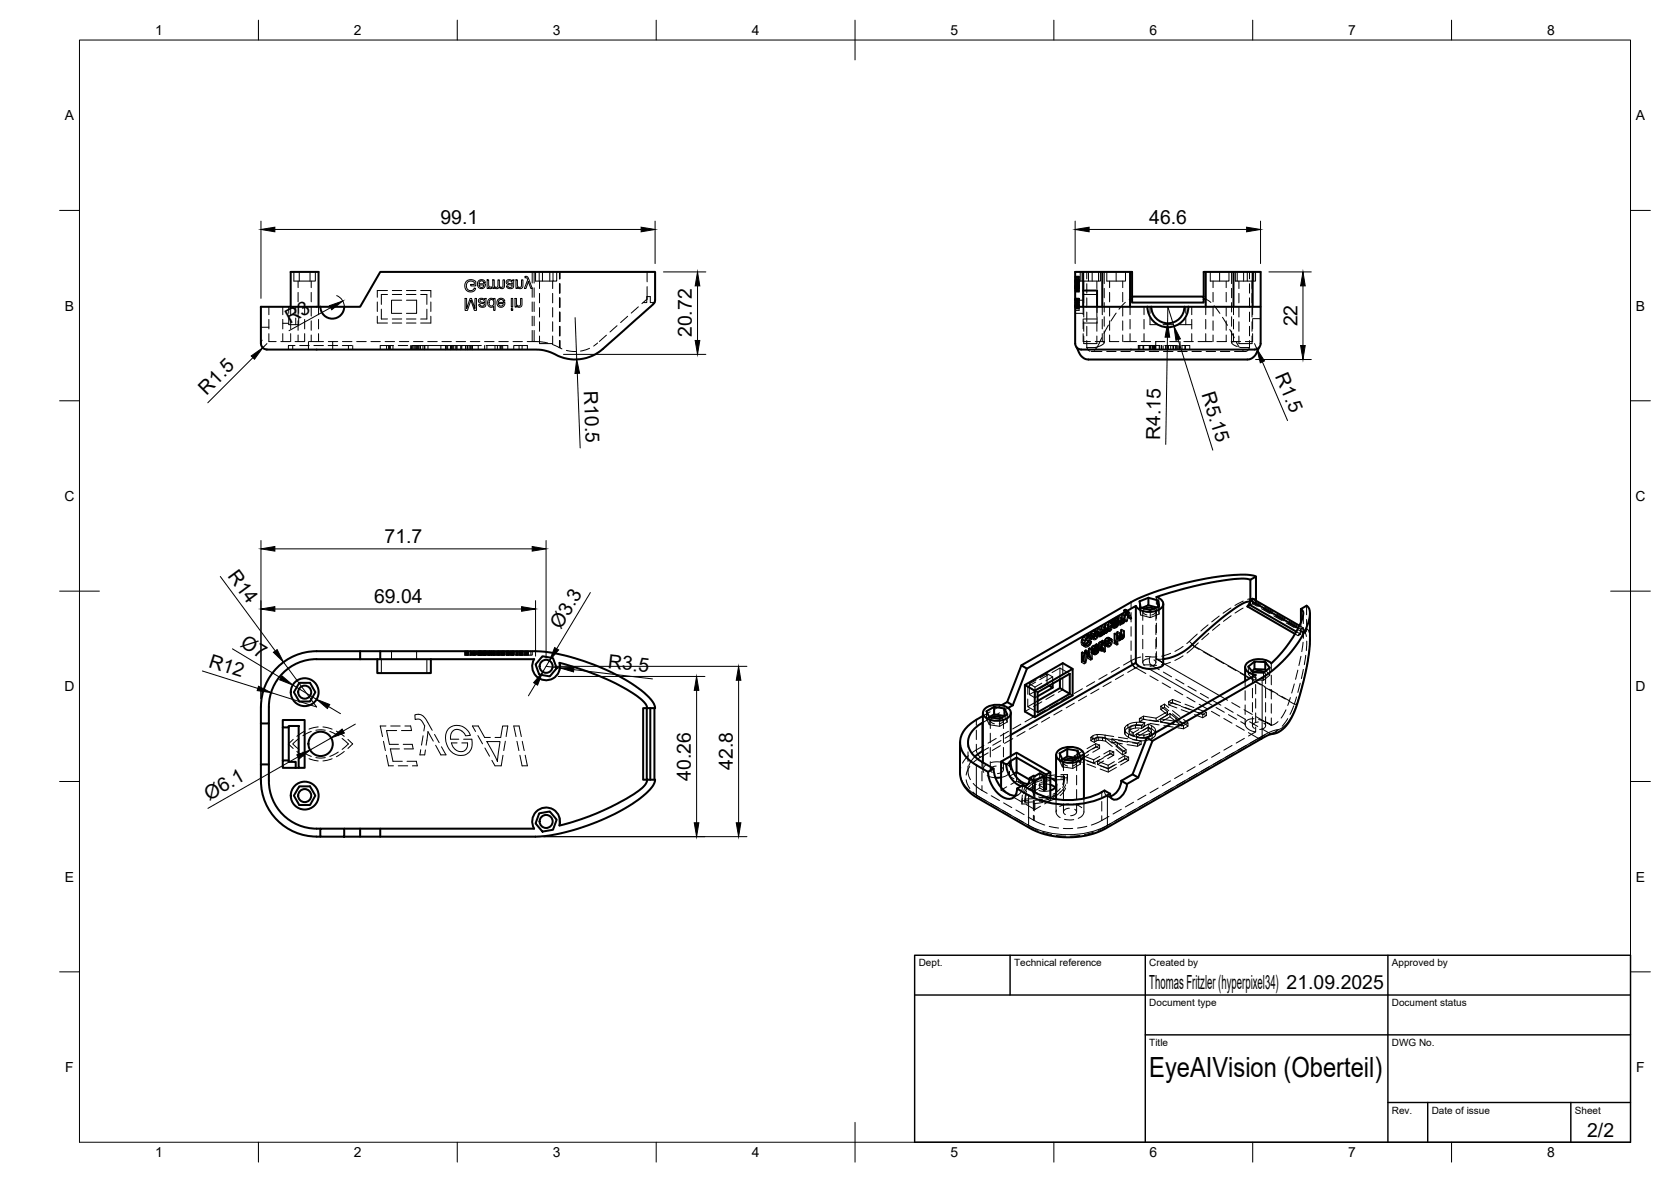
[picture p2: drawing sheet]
<svg xmlns="http://www.w3.org/2000/svg" width="420mm" height="297mm" viewBox="0 0 420 297" stroke-linecap="round" stroke-linejoin="round" font-family="sans-serif">
<defs><g id="words">
<text font-size="7" x="289" y="270.6">EyeAIVision (Oberteil)</text>
<g font-size="4.9">
<text x="110.8" y="56.2">99.1</text>
<text x="289" y="56.2">46.6</text>
<text x="72.9" y="81.3" transform="rotate(-29 72.9 81.3)">R3</text>
<text x="326.2" y="82" transform="rotate(-90 326.2 82)">22</text>
<text x="173.9" y="84.8" transform="rotate(-90 173.9 84.8)">20.72</text>
<text x="320.5" y="94.5" transform="rotate(67 320.5 94.5)">R1.5</text>
<text x="51.9" y="99.5" transform="rotate(-45 51.9 99.5)">R1.5</text>
<text x="146.8" y="98.3" transform="rotate(88 146.8 98.3)">R10.5</text>
<text x="302.1" y="99.1" transform="rotate(73 302.1 99.1)">R5.15</text>
<text x="291.7" y="110.6" transform="rotate(-89 291.7 110.6)">R4.15</text>
<text x="96.7" y="136.5">71.7</text>
<text x="57.1" y="144.9" transform="rotate(54 57.1 144.9)">R14</text>
<text x="94" y="151.6">69.04</text>
<text x="141.1" y="158.2" transform="rotate(-59 141.1 158.2)">Ø3.3</text>
<text x="52.3" y="167.6" transform="rotate(18 52.3 167.6)">R12</text>
<text x="60.3" y="162.3" transform="rotate(31 60.3 162.3)">Ø7</text>
<text x="152.8" y="167.8" transform="rotate(7 152.8 167.8)">R3.5</text>
<text x="173.7" y="196.2" transform="rotate(-90 173.7 196.2)">40.26</text>
<text x="184.3" y="193.5" transform="rotate(-90 184.3 193.5)">42.8</text>
<text x="52.6" y="201.2" transform="rotate(-30 52.6 201.2)">Ø6.1</text>
<text x="289" y="248.5">Thomas Fritzler (hyperpixel34) 21.09.2025</text>
<text x="399.1" y="285.7">2/2</text>
</g>
<g font-size="3.5">
<text x="39" y="8.8">1</text>
<text x="89" y="8.8">2</text>
<text x="139" y="8.8">3</text>
<text x="189" y="8.8">4</text>
<text x="239" y="8.8">5</text>
<text x="289" y="8.8">6</text>
<text x="339" y="8.8">7</text>
<text x="389" y="8.8">8</text>
<text x="16.3" y="30.2">A</text>
<text x="411.3" y="30.2">A</text>
<text x="16.3" y="78">B</text>
<text x="411.3" y="78">B</text>
<text x="16.2" y="125.9">C</text>
<text x="411.2" y="125.9">C</text>
<text x="16.2" y="173.7">D</text>
<text x="411.2" y="173.7">D</text>
<text x="16.3" y="221.6">E</text>
<text x="411.3" y="221.6">E</text>
<text x="16.4" y="269.4">F</text>
<text x="411.4" y="269.4">F</text>
<text x="39" y="290.8">1</text>
<text x="89" y="290.8">2</text>
<text x="139" y="290.8">3</text>
<text x="189" y="290.8">4</text>
<text x="239" y="290.8">5</text>
<text x="289" y="290.8">6</text>
<text x="339" y="290.8">7</text>
<text x="389" y="290.8">8</text>
</g>
<g font-size="2.5">
<text x="231" y="242.9">Dept.</text>
<text x="255" y="242.9">Technical reference</text>
<text x="289" y="242.9">Created by</text>
<text x="350" y="242.9">Approved by</text>
<text x="289" y="252.8">Document type</text>
<text x="350" y="252.8">Document status</text>
<text x="289" y="262.9">Title</text>
<text x="350" y="262.9">DWG No.</text>
<text x="350" y="279.9">Rev.</text>
<text x="360" y="279.9">Date of issue</text>
<text x="396" y="279.9">Sheet</text>
</g>
</g></defs>
<!-- layer: Visible -->
<g fill="none" stroke="#000" stroke-width=".51">
<path d="M73.1 77.1v-8.8h7v8.8M80.6 77.1a3 3 0 0 0 3 3 3 3 0 0 0 3-3M86.6 77.1h-21v9.2M164.2 76.5l-10.9 9.7a11.4 11.4 0 0 1-9.9 4.1 18.4 18.4 0 0 1-5.5-2l-1.8-.4-1.3-.1h-67.7M164.2 76.5l.4-.5 .1-.6v-7.1h-69.1l-5 8.8h-4M270.3 77.1h18.2M272.4 68.3v8.8M272.4 73h3.4v4.1M277.2 68.3h-6.9v18M277.2 68.3h6.9M277.2 68.3v8.8M284.1 68.3h.5v6.2"/>
<path d="M284.1 68.3v8.8M284.6 74.5h18.1v1.5h-18.1zM284.6 75.1l-.5 .1M288.5 77.1a5.2 5.2 0 0 0 5.2 5.1 5.2 5.2 0 0 0 5.1-5.1M288.5 77.1h10.3M289.5 77.1a4.2 4.2 0 0 0 4.2 4.1 4.2 4.2 0 0 0 4.1-4.1M298.8 77.1h18.2M302.7 75.1l.5 .1M303.2 68.3h-.5v6.2M303.2 68.3h7M303.2 68.3v8.8M310.2 68.3h4.8"/>
<path d="M310.2 68.3v8.8M315 68.3h2v18M315 68.3v8.8M65.6 86.3a1.49 1.49 0 0 0 1.5 1.5M270.4 86.3a1.49 1.49 0 0 0 1.5 1.5M270.7 87.3l.2 .4a3.2 3.2 0 0 0 2.8 2.6h39.9a2.94 2.94 0 0 0 2.7-2.3l.3-.7M271.8 87.8h43.7M317 86.3a1.49 1.49 0 0 1-1.5 1.5M287.9 153l.9-.3 1.3 .3M288.8 150.2v1.9l-1.7 .7M288.8 150.2l-2.3 .9 .3 1.6 2.4 .6 2.2-.9-.2-1.5v1.6M288.8 150.2l2.4 .7"/>
<path d="M288.8 152.1l2.1 .6M292.5 151.8v15.2a3.8 3.8 0 0 1-3.6 1.1M313.7 152.4l11.9 6.9M314.3 150.8v1.2M314.3 150.8l.6-.3 11.8 6.7M314.3 151.2a5.7 5.7 0 0 0-3.7 1.6 109 109 0 0 0-12.1 10.3l-1.3 .9-1.9 .9-2.8 .7M314.3 152l11.6 6.7M314.3 150.8l12.1 7M314.3 152l-.6 .4M314.3 151.4l-.6 1M314.4 145.7l-.6-.2a47.2 47.2 0 0 0-14.8 2.1l-8.2 2.4a1.71 1.71 0 0 1 1.3 2.7 4.9 4.9 0 0 1-6.3-.1l-.2-.3M315.8 150.9v-6a13.2 13.2 0 0 0-6.5-.3 75.6 75.6 0 0 0-24.9 6.7l-27.6 15.9-3.6 9.2-1.4 .8"/>
<path d="M315.8 144.9l-1.4 .8v5.1M327.1 153l1.4-.8a3.4 3.4 0 0 1 .6 3.9 28.6 28.6 0 0 1-11.7 14.2l-27.6 15.9-3.6 9.2-2.8 1.6M327.1 153a1.76 1.76 0 0 1 .3 2.5 30.4 30.4 0 0 1-7.7 11.2 5 5 0 0 0-6.3 .1 1.54 1.54 0 0 0 .9 2.4l1.4 .4-27.3 15.8-3.6 9.2-2.9 1.6 1.5 .8M327.1 153v3.3M329.4 154.1v6.7a61.4 61.4 0 0 1-4.6 19.4 6.8 6.8 0 0 1-5.6 4.4l-2.1 1.1M75.2 171.6h2.8l1.3 2.4-1.3 2.3h-2.8l-1.3-2.3zM79.6 163.6h55a53.7 53.7 0 0 1 25.1 8.7 11.9 11.9 0 0 1 5 5.3v.4h-2M79.6 165.7h11M79.6 163.6a14 14 0 0 0-14 14v4.2h2a17.8 17.8 0 0 1 1.2-9.4 12 12 0 0 1 10.8-6.8M90.6 165.7h43.7a3.5 3.5 0 0 0 2.5 5.2 3.5 3.5 0 0 0 3.9-4.3 59.4 59.4 0 0 1 20.5 9.1 3.2 3.2 0 0 1 1.5 2.3M90.6 163.6v2.1M94.9 165.7v3.4h13.4v-3.4"/>
<path d="M95.6 163.6v2.1M136.4 164.9l2.6 .5 1 2.5-1.8 2.1-2.6-.5-.9-2.5zM162.6 178h-.9v17.9h.9M162.7 178v17.9M163.5 178v17.9M164.5 178v17.9M247.1 179.9l-1.6 1M247.1 179.1v12.5M247.7 178.1a4.9 4.9 0 0 1 6.3 .4 1.72 1.72 0 0 1-1.5 2.3 4.7 4.7 0 0 1-5.1-1 1.32 1.32 0 0 1 .3-1.7zM250 179.5v-1.9l2.6 .4v1.9M250 179.5l2.6 .4M250 179.5l-1.3 .7"/>
<path d="M250 177.6l-1.9 1.1 .7 1.5M252.6 179.9h.1M252.6 178l.7 1.5-1.9 1.1-2.6-.4M253.2 176.4l1.5 .8M254.1 179.1v10.9M254.7 177.2l3.5-9.2 27.4-15.7v14.3l-31.5 18.1M254.7 177.2l-1.3 .7M256.8 167.2l1.4 .8M257.7 172.1l2.5 1.5v6.6l-2.5-1.4v-6.7l9.5-5.4 2.5 1.4-9.5 5.5M263.8 172.3l.9 .5-3.8 2.2M264.7 171.8v1M266.5 172.9l2.5 1.5v-5.1l-8.1 4.7v5l8.1-4.6"/>
<path d="M266.5 170.7v2.2M266.5 172.9l-5.6 3.3M269.7 168.1v6.7l-9.5 5.4M285.6 166.6l1 .9 1.1 .4 1.2 .2M313.1 167.7v3.4M315.3 168.9a2.5 2.5 0 0 1 2.6 0M315.4 166.3l-1.5 1.2 1.1 1.4 2.7 .2 1.6-1.3-1.2-1.4v1.9l.2 .3M315.4 168.1l-.6 .6M318.1 166.4l-2.7-.1v1.8l2.7 .2M65.6 181.8v10.3M67.6 181.8v10.3M71.1 191.1h1.5v.4h1.8v1.5h-3.3z"/>
<path d="M71.1 180.9h5.5v12.1h-1.5v-10.6h-2.5v.4h-1.5zM71.1 182.8v8.3M72.6 182.8v8.3M74.4 193h.7M75.2 197.6h2.8l1.3 2.3-1.3 2.4h-2.8l-1.3-2.4zM162.7 195.9h2a7.4 7.4 0 0 1-3.1 4.2 53.3 53.3 0 0 1-26.4 10.1l-48.6 .1M162.7 195.9a4.2 4.2 0 0 1-2.2 2.9 61.1 61.1 0 0 1-19.8 8.6 3.5 3.5 0 0 0-3.8-4.4 3.5 3.5 0 0 0-2.6 5.2h-47.7M245.5 180.9a6.8 6.8 0 0 0-4.1 6.2 7.2 7.2 0 0 0 4.1 5.2M246.9 181.7a5.6 5.6 0 0 0-3.4 5.8 6.4 6.4 0 0 0 3.4 4l2.9 1.7-1.4 .8-2.9-1.7M247.1 188.7l-2 1.5M247.1 181.6l-.2 .1M248.4 194a7.8 7.8 0 0 0 4.4 6.6 2.13 2.13 0 0 0 2.2-.3 2.13 2.13 0 0 0 .7-2.1"/>
<path d="M249.5 180.4a2.57 2.57 0 0 1 2.3 0M249.8 193.2a7.5 7.5 0 0 0 5 6.7l.4 .1M251.7 191.4l3.9-2.2 8.5 4.8-1.1 .7-7.4-4.3-1.8 1 .3 .1-1.1 .6zM251.7 191.4v6.5M251.7 195.4h-1.4M253 192.1a6.1 6.1 0 0 0 3.8 5.5M254.1 191.5a6 6 0 0 0 3.9 5.5h.5M255 194.4l.6-.4 3.3 1.9M255.6 190.4v3.6M258.7 199.9a21.9 21.9 0 0 0 20.4-.4l-1.4-.8a19.1 19.1 0 0 1-20.6-1.3l-1.4 .8 2.9 1.7M258.9 195.5a1.85 1.85 0 0 1-1.3 2.1M260.2 196.3v2.8"/>
<path d="M262.5 195l-2.3 1.3-1.3-.8 1-.6 .3 .2 1.2-.8 1.1 .7v3.6l.5-.3-.5-.3M263 194.7v3.6M264.1 194v6.6M264.1 197.2l1.3 .7M264.1 195.6l.7 .3 .8 .6M265.5 189.7v11.2M265.6 197.7l-.8 .6-.7 .3M266.1 188.6a4.9 4.9 0 0 1 6.3 .5 1.72 1.72 0 0 1-1.5 2.3 4.7 4.7 0 0 1-5.2-1 1.32 1.32 0 0 1 .4-1.8zM267.9 190.9a2.57 2.57 0 0 1 2.3 0M268.4 190.1v-1.9l2.6 .4v1.9M268.4 190.1l2.6 .4M268.4 190.1l-1.3 .7"/>
<path d="M268.4 188.2l-2 1.1 .7 1.5M271 190.5h.1M271 188.6l.7 1.5-2 1.1-2.6-.4M272.5 189.7v11M281.9 196.2a4.4 4.4 0 0 1-2.7 3.9M283.4 197a4.1 4.1 0 0 1-3.2 4 1.3 1.3 0 0 1-1.1-1.5M284.8 194.6l1.4 .8M288.4 185.4l1.4 .8M317 185.7l-38.9 22.4a21.1 21.1 0 0 1-19.1 0l-13.2-7.6a7.6 7.6 0 0 1-4.4-6.4v-7.5M79.6 210.3h.9M79.6 208.2h.9M79.6 208.2a12 12 0 0 1-12-12.3v-3.8h-2a20.3 20.3 0 0 0 1.3 9.9 14 14 0 0 0 12.7 8.2"/>
<path d="M80.5 208.2h6.1v2.1h-6.1zM90.6 208.2v2.1M95.6 208.2v2.1M135.6 204.4l2.6-.5 1.8 2.1-1 2.5-2.6 .5-1.7-2.1z"/>
<circle cx="76.6" cy="173.9" r="1.64"/>
<circle cx="76.6" cy="173.9" r="3.5"/>
<circle cx="137.3" cy="167.4" r="1.64"/>
<circle cx="76.6" cy="199.9" r="1.64"/>
<circle cx="76.6" cy="199.9" r="3.5"/>
<circle cx="80.6" cy="186.9" r="3.1"/>
<circle cx="137.3" cy="206.4" r="1.64"/>
</g>
<!-- layer: Hidden -->
<g fill="none" stroke="#000" stroke-width=".25">
<path d="M67.6 77.1v2M71.1 77.1v2M72.6 79.9v1.7h2.5v-1.7M72.6 77.1v1.6M73.1 77.1v2M73.9 68.3v2.3h5.4v-2.3M74.4 77.1v1.6M74.4 79.9v1.7M75 70.6v1.7M75 73.5v2.3M75 77.1v2.3M75.1 77.1v1.6"/>
<path d="M75.2 68.3v2.3M76.6 77.1v2M78 68.3v2.3M78.3 70.6v1.7M78.3 73.5v2.3M78.3 77.1v2.3M80.1 77.1v2M94.9 75.9v2.4M94.9 79.5v1.7h2.5M95.9 77.7v2.5h1.5M97.4 74h-1.5v2.5M97.4 73h-2.5v1.7"/>
<path d="M98.6 74h2.4M98.6 73h2.4M101 75.4h-2.6v3.3h2.6M102.2 75.4h2.6v3.3h-2.6M102.2 74h2.4M102.2 73h2.4M105.8 74h1.5v2.5M105.8 73h2.5v1.7M107.3 77.7v2.5h-1.5M108.3 75.9v2.4M108.3 79.5v1.7h-2.5M116.9 75h.4v2.6l.9-2.6h.4l.8 2.5v-2.5h.4v3h-.5l-.9-2.6-.9 2.6h-.6z"/>
<path d="M117.3 70.7l.9-.4 1 .1 .4 .3v1.1h-1.2v-.3h.9v-.6l-.3-.1a1.16 1.16 0 0 0-1.8 1 1.16 1.16 0 0 0 1.9 .9l.1-.3 .4 .1a1.49 1.49 0 0 1-2.2 .5 1.49 1.49 0 0 1-.2-2.3zM120.3 70.6l.5-.3h.6l.6 .7h-.3a.63 .63 0 0 0-.8-.4 .63 .63 0 0 0-.5 .7h1.6l-.1 .7a1.08 1.08 0 0 1-1.6 .3 1.08 1.08 0 0 1 0-1.6zM120.5 71.6h1.2l-.2 .5-.4 .1-.5-.1zM120.5 75.1l.7-.1 .6 .3 .1-.3h.4l-.2 1.9-.7 .3a.85 .85 0 0 1-1-.6l.3-.1a.55 .55 0 0 0 .6 .4 .55 .55 0 0 0 .5-.5l-.5-.1a.89 .89 0 0 1-1-.6zM120.8 75.3h.2a.67 .67 0 0 1 .8 .8l-1-.2-.1-.3zM122.5 70.3h.4l.1 1.7 .2 .2 .3-.1 .1 .4h-.4l-.4-.3v.3h-.3zM122.9 75.3a.78 .78 0 0 1 1.2 0v-.3h.4v3h-.4l-.1-1a.98 .98 0 0 1-1.2-.1 .98 .98 0 0 1-.2-1.2zM123.1 75.5l.5-.2 .5 .4v.8l-.3 .4h-.5l-.2-.3-.1-.6zM123.9 70.3h.4v1.1a.55 .55 0 0 0 .1 .7 .55 .55 0 0 0 .7 0l.1-1.8h.4v1.5l.4 .4 .5-.3v-1.6h.4l-.1 1.9a.73 .73 0 0 1-1.3 0l-.1 .1a.75 .75 0 0 1-1.2-.1v.3h-.3zM125.2 75.3l.5-.3h.6l.6 .7h-.3a.63 .63 0 0 0-.8-.4 .63 .63 0 0 0-.5 .7h1.6l-.1 .7a1.09 1.09 0 0 1-1.6 .2 1.09 1.09 0 0 1 0-1.6zM125.3 76.3h1.3v.1l-.3 .4-.4 .1-.4-.1zM127.4 70.5l.4-.2 1 .3 .1-.3h.4l-.2 1.9-.2 .2-.6 .1a.83 .83 0 0 1-1-.6l.4-.1a.55 .55 0 0 0 .6 .4 .55 .55 0 0 0 .5-.5l-.5-.1a.89 .89 0 0 1-1-.6z"/>
<path d="M127.8 70.7l.4-.1a.63 .63 0 0 1 .6 .8l-.5-.1a.48 .48 0 0 1-.6-.5zM128.6 75h.3v2.2h-.3zM128.6 77.6h.3v.4h-.3zM129.5 75h.4v1.6a.5 .5 0 0 0 .6 .3 .5 .5 0 0 0 .4-.6v-1.3h.4l-.2 2-.7 .2-.6-.3v.3h-.3zM129.7 70.3h.4v1.5l.2 .3 .4 .1 .4-.3v-1.6h.4v1.6l-.2 .5-.8 .1-.5-.3v.3h-.3zM132 69.5h.1a.76 .76 0 0 1 .9 .8l.8 2.2h-.3l-.6-1.8-.7 1.8h-.4l.8-2.3a.43 .43 0 0 0-.6-.4zM133.8 68.3v2.8M133.8 72.3v2.4M133.8 75.9v2.4M133.8 79.5v2.4M134.3 68.3v2.8M134.3 72.3v2.4"/>
<path d="M134.3 75.9v2.4M134.3 79.5v2.4M134.7 68.3v2.3h1.7v-2.3M135.6 68.3v2.3M135.7 70.6v1.9M135.7 73.7v2.4M135.7 77.3v2.4M136.4 70.6h2.6M138.2 68.3v2.3M139 70.6v1.9M139 73.7v2.4M139 77.3v2.4"/>
<path d="M139 68.3v2.3h1v-2.3M140.7 68.3v1.8M140.7 71.3v2.4M140.7 74.9v2.3M140.7 78.4v2.4M140.8 68.3v1.8M140.8 71.3v2.4M140.8 74.9v2.3M140.8 78.4v2.4M157.8 79.5l-1.8 1.6M160.5 77.1l-1.8 1.6M161.7 76h.9v-1.5h.9v1.5h1"/>
<path d="M162.7 72v3.1l-1.3 1.2M162.7 68.3v2.5M270.3 75h1h-1h1v3h-1M270.3 69.9h1v.4h-1h1v.1h-1h1v.6h-1h1v.8h-1h1v.8M270.3 73.2h1v.2h-1M270.3 72.6h1v.6M270.3 73h1M270.3 75.4h2.1M270.3 70.7h1M270.3 78.7h2.1M270.3 75.6h1M270.3 75.3h1"/>
<path d="M270.3 75.2h1M270.3 75.8h1M270.3 75.9h1M270.3 76.1h1M270.3 76.7h1M270.3 77h1M270.3 77.1h1M270.3 77.2h1M270.3 76.9h1M270.3 76.6h1M270.3 76.5h1M270.3 76.8h1"/>
<path d="M270.3 76.4h1M270.3 76.2h1M270.3 75.1h1M270.3 76.3h1M270.3 76h1M270.3 75.7h1M270.3 69.5h1M270.3 69.8h1M270.3 70.3h1M270.3 72.1h1M270.3 72h1M270.3 71.6h1"/>
<path d="M270.3 70.6h1M270.3 70.8h1M270.3 71.3h1M270.3 71.4h1M270.3 72.2h1M270.3 72.5h1M270.3 71h1M270.3 71.9h1M270.3 71.7h1M270.3 72.4h1M270.3 72.3h1M270.3 70.9h1"/>
<path d="M270.3 71.1h1M270.3 71.2h1M270.3 71.8h1M270.3 71.5h1M270.3 72.7h1M270.3 72.9h1M270.3 73.3h1M270.3 70.4h1M270.3 77.6h1M270.3 75.5h1M270.3 77.5h1M271.3 76.9h-1h1"/>
<path d="M271.3 69.4l-1 .1h1v.3h-1l1 .1M271.3 69.4v.1M271.3 72.4h-1h1M271.3 71.8h-1h1M271.3 76.7h-1h1M271.6 68.3v2.3h2.1v-2.3M272.1 68.3v2.3M272.4 74h3.4M272.4 77.1v2M272.5 70.6v1.9M272.5 73.7v2.4M272.5 77.3v2.4"/>
<path d="M273.3 68.3v1.8M273.3 71.3v2.4M273.3 74.9v2.3M273.3 78.4v2.4M274.6 68.3v2.3M275.8 70.6v1.9M275.8 73.7v2.4M275.8 77.1v6.2M276.2 68.3v2.3h-2.5M276.7 68.3v2.3h-.5M277.2 77.1v2M277.6 68.3v3"/>
<path d="M277.6 72.5v2.3M277.6 76v2.4M277.6 79.6v2.4M278.3 68.3v2.3h4.7v-2.3M279 70.6v1.7M279 73.5v2.3M279 77.1v2.3M280.6 78.7l-1.3 2M280.6 68.3v2.3M282.3 70.6v1.7M282.3 73.5v2.3M282.3 77.1v2.3"/>
<path d="M283 76l-1.7 1.7M284.1 75.2l-.2 .1M284.1 77.1v2M287.7 77.1v2M289.2 79.9v1.7h2.1M289.2 77.1v1.6M298.2 77.1v1.6M298.2 79.9v1.7M299.7 77.1v2M303.2 75.2l1.3 .8M303.2 77.1v2M304.3 68.3v2.3h4.7v-2.3"/>
<path d="M305 70.6v1.7M305 73.5v2.3M305 77.1v2.3M305.3 76.8l1.4 1.9M306.7 68.3v2.3M307.4 79.7l1.2 2.1M308.3 70.6v1.7M308.3 73.5v2.3M308.3 77.1v2.3M309.7 68.3v3M309.7 72.5v2.3M309.7 76v2.4"/>
<path d="M309.7 79.6v2.4M310.2 77.1v2M310.6 68.3v2.3h.5v-2.3M311.5 70.6v1.9M311.5 73.7v2.4M311.5 77.3v2.4M312.7 68.3v2.3M313.6 68.3v2.3h-2.5M314.2 68.3v1.8M314.2 71.3v2.4M314.2 74.9v2.3M314.2 78.4v2.4"/>
<path d="M314.8 70.6v1.9M314.8 73.7v2.4M314.8 77.3v2.4M315 77.1v2M315.2 68.3v2.3M315.7 68.3v2.3h-2.1M65.6 82.2h2M67.6 83.8v2h1.8M67.6 80.3v2.4M70.6 85.8h2.4M71.1 80.3v2.4M71.1 83.8v2"/>
<path d="M71.1 81.2h1.5M73.1 80.3v2.4M73.1 83.8v2M73.6 86.8v1M74.2 86.8h-1.7v1M74.2 85.8h2.4M75 80.6v2.4M75 84.2v1.6M75.4 86.8h2.3M76.6 80.3v2.4M76.6 83.8v2M77.6 85.8v2"/>
<path d="M77.8 85.8h3.5M78.3 80.6v2.4M78.3 84.2v1.6M78.9 86.8h2.4M80.1 80.3v2.4M80.1 83.8v2M82.5 86.8h2.4M82.5 85.8h2.4M83.7 85.8v2M86.1 86.8h2.4M86.1 85.8h2.4M87.6 86.8v1"/>
<path d="M88.7 86.8v1M89.7 85.8h2.4M93.3 85.8h2.3M96.8 85.8h2.4M97.2 86.8v1M97.7 86.8v1M97.9 86.8v1M98.1 86.8v1M98.6 80.2h2.4M98.6 81.2h2.4M98.8 86.8v1M98.9 86.8h-3.3v1"/>
<path d="M100.1 86.8h2.4M100.4 85.8h2.4M102.2 80.2h2.4M102.2 81.2h2.4M103.3 86.8v1M103.5 86.8v1M103.7 86.8v1M103.7 86.8h1.5l-.1 1v-1h.5M103.9 86.8v1M104 85.8h2.4M104.3 86.8v1M104.4 86.8v1"/>
<path d="M104.7 86.8v1M104.9 86.8v1M105.7 86.8v1M106.3 86.8v1M107.5 85.8h2.4M107.6 86.8h-.8v1v-1h-1.2v1M110.8 86.8h-3.2v1M111.1 85.8h2.4M112 86.8v1M112.1 86.8h.5M112.1 86.8h-1.3v1M112.1 86.8v1"/>
<path d="M112.4 86.8v1M113.3 86.8v1M113.4 86.8v1M113.5 86.8v1M113.7 86.8v1M114 86.8h-1.4v1M114.5 86.8v1M114.7 85.8h2.4M114.9 86.8v1M116.1 86.8v1M117.1 86.8v1M117.6 86.8v1v-1"/>
<path d="M118 87.8v-1h.7v1M118 86.8h-2.1v1v-1h-1.9v1M118.3 85.8h2.3M118.3 86.8v1M118.6 86.8v1M120.2 86.8v1M121 86.8h-2.2v1M121.8 85.8h2.4M121.9 86.8v1M122.2 86.8h2.3M122.4 86.8v1M125.1 86.8v1"/>
<path d="M125.4 85.8h2.4M125.7 86.8v1M125.9 86.8v1M126 87.8v-1h1.7v1M126 86.8h-1.5v1M126.4 86.8v1M129 85.8h2.4M130.5 86.8v1M131.3 87.8v-1h1.3v1M131.3 86.8h-2.1v1M133.8 83v2.8M134.3 83v2.8h-1.7"/>
<path d="M134.3 85.8l3.4 .4M135.7 84.4v1.9h3.3v-1.9M135.7 80.9v2.4M138.9 86.6l2.4 1.1M139 80.9v2.4M140.7 82v2.4M140.7 85.6v1.7M140.8 85.6v1.7h-.2M140.8 82v2.4M142.4 88.1l2.4 .2M148.2 87.5l-2.2 .7M150.3 86.2l-1 .8"/>
<path d="M152.5 84.2l-1.8 1.6M155.2 81.9l-1.8 1.5M270.7 87.3l.5 .4 .6 .1M272.4 83.8v2h1.8M272.4 80.2h3.4M272.4 81.2h3.4M272.4 80.3v2.4M272.5 84.4v1.9h3.3v-1.9M272.5 80.9v2.4M273.2 87.3l.8 1M273.3 82v2.4M273.3 85.6v1.7"/>
<path d="M274.4 88.3h2.7M275.4 85.8h2.3M277.1 84.9l-1.1 2.2-.9 .9M277.2 80.3v2.4M277.2 83.8v2M277.3 85.9l.3 .1-.1 .4-1.3 .7-.9 .2h-2.1M277.6 83.2v2.9M278.3 88.3h2.3M278.7 81.7l-1.1 2.1M278.9 85.8h2.4M279 80.6v2.4M279 84.2v1.6"/>
<path d="M281.8 88.3h2.4M282.3 80.6v2.4M282.3 84.2v1.6M282.5 85.8h3.3M284.1 80.3v2.4M284.1 83.8v2M285.4 88.3h2.4M286.4 86.8h-.2v1M286.6 86.8v1M287 85.8h2.3M287.4 86.8v1M287.5 86.8h-1.1v1"/>
<path d="M287.6 86.8l-.1 1M287.7 80.3v2.4M287.7 83.8v2M289 88.3h2.4M289 86.8v1M289.1 86.8v1zM289.3 86.8h2.4M289.3 86.8h-1.7v1M289.3 86.8v1M289.8 86.8v1M290 86.8v1M290.1 86.8v1"/>
<path d="M290.3 86.8v1M290.4 86.8v1M290.5 85.8h2.4M290.5 86.8v1M290.6 85.8v2M291.5 86.8v1M291.6 86.8v1M292 86.8v1M292.5 81.6h2.4M292.5 86.8v1M292.5 88.3h2.4M292.9 86.8h.7"/>
<path d="M293.1 86.8v1M293.4 86.8v1M293.6 86.8v1M293.7 86.8v1M293.8 86.8v1M294.1 85.8h2.4M294.4 86.8v1M294.9 86.8v1M295.1 86.8v1M295.6 86.8v1M295.8 86.8v1M296 86.8h-2.4v1"/>
<path d="M296 86.8v1M296 81.6h3.7M296.1 88.3h2.4M296.4 86.8v1M296.6 86.8v1M296.7 85.8v2M297.2 86.8h.8M297.2 86.8v1M297.7 85.8h2.4M298 86.8h1.1v1M298 86.8v1M298.1 86.8v1"/>
<path d="M299.7 80.3v2.4M299.7 83.8v2M299.7 88.3h2.4M301.2 85.8h3.6M303.2 80.3v2.4M303.2 83.8v2M303.3 88.3h2.3M305 80.6v2.4M305 84.2v1.6M306 85.8h2.4M306.9 88.3h2.3M308.3 80.6v2.4"/>
<path d="M308.3 84.2v1.6M309.2 82.8l1.1 2.1M309.6 85.8h2.3M309.7 83.2v2.9M310.2 80.3v2.4M310.2 83.8v2M310.4 88.3h2.7M310.7 85.8l-.8 .1-.2 .3 .3 .4 1.1 .5M310.9 86l.7 1.3M311.5 84.4v1.9h3.3v-1.9M311.5 80.9v2.4M314.2 85.6v1.7h-2.4"/>
<path d="M314.2 87.3l-.3 .6-.5 .4h-.5l-.5-.2M314.2 82v2.4M314.8 80.9v2.4M315 83.8v2h-1.9M315 80.3v2.4M315 80.1h2M316.6 87.3l-.5 .4-.6 .1M272.4 160l.7 .4-.4 .7M272.6 159.8l.7-.4h.5v.9l-.9 .5v-.3l.6-.3v-.5h-.4l-.5 .3-.4 .6-.1 .9 .4 .4 .6-.2 .4-.8 .3-.1-.5 .9-.7 .5a.93 .93 0 0 1-.8-.6 .93 .93 0 0 1 .2-.9zM272.9 159.8l.7 .4 .4-.1M272.9 159.5l.7 .4-.5 .5M273.3 159.7l.9 .4"/>
<path d="M273.4 159.3l.7 .5-.5 .1M273.5 159.7l.7 .4v.5l-.7-.4M273.8 159.4l.7 .4h-.4l.7 .4 .2 .5M274.3 159l.7 .4-.2 .8M274.4 159.8l.1 .3M274.5 159l.7 .4 .3-.3M274.5 159.8v.9l-.7-.4M274.5 158.6l.6-.3 .3 .1 .1 .2-.3 .2-.3-.2-.5 .6v.3l1.1-.6-.2 .9-.3 .4a.58 .58 0 0 1-.8 0 .58 .58 0 0 1-.1-.8zM274.8 158.4l.7 .4-.5 .6M275.1 158.6l.7 .4-.3 .1-.7-.4M275.1 158.6l.7 .4M275.1 159.7l.1-.4 .7 .4-.1 .4"/>
<path d="M275.2 159.4l-.1 .5-.7-.4M275.2 159.3l-.8 .5 .7 .4 .8-.5M275.2 158.8l.7 .4 .3-.2M275.3 158.3l.7 .4-.5 .1M275.3 158.4l.7 .4M275.5 158.9l.7 .4-1.1 .6M275.5 158.9l.7 .4M275.5 158.6l.7 .4-.2-.3M275.8 159l.1 .2M275.8 157.9l.3-.2v1.3l.5-.1 .1 .2-.4 .3-.2-.2v.3l-.3 .2zM275.8 159.7l.7 .4 .3-.2M275.8 157.9l.7 .4v1.8"/>
<path d="M276.1 159.2l.8 .6M276.1 159.5l.7 .4v-.2M276.1 157.7l.7 .4v1l-.7-.4M276.1 159l.7 .4v-.3M276.2 159.4l-.2 .8-.7-.4M276.4 159.1l.7 .4h-.2M276.4 159.4l.7 .4 .3-.3M276.6 158.9l.7 .4-.2 .2M276.7 159.1l.7 .4-.1-.2M276.8 158.1l-.3 .2M276.8 157.3l.3-.1v.9a.36 .36 0 0 0 .3 .4 .36 .36 0 0 0 .3-.5v-1.2l.3-.2v1.3l.3 .1 .3-.4v-1.3l.3-.2v1.5l-.2 .4-.4 .3-.3-.1-.6 .6-.3-.1v.2l-.3 .2zM276.8 159.1l.7 .4 .2-.1"/>
<path d="M276.8 157.3l.7 .4v1.8M276.8 159.4l.1 .1-.7-.4 .7 .4M277.1 158.7l.9 .5M277.1 158.9l.6 .5v-.3M277.1 157.2l.7 .4v.9M277.1 159.8l-.9-.4 .7 .4M277.1 158.4l.7 .4v-.3M277.1 158.8l.7 .4M277.2 158.5l.7 .4M277.2 158.8l.8 .4 .2-.1M277.3 158.5l.7 .4-.2-.1M277.5 158.5l.7 .4h-.2"/>
<path d="M277.5 158.7l.7 .4 .3-.2M277.7 158.3l.7 .4-.2 .2M277.7 157.9l.7 .5v.3M277.7 156.8l.7 .4v1.2M277.8 158.5l.7 .4 .2-.3M277.8 157.6l-.3 .1M278 158.2l.7 .5 .4-.1M278 156.6l.7 .4-.3 .2M278.1 158.2l.7 .5M278.1 158l.7 .4-.1-.3M278.4 158l.7 .4h-.3M278.4 158.2l.7 .4 .4-.3"/>
<path d="M278.5 157.8l.7 .4-.1 .2M278.6 157.7l.7 .4-.1 .1M278.6 156.3l.8 .4-.1 1.4M278.7 157v1.1l-.7-.4M278.9 156.1l.7 .4-.2 .2M279.2 156.4l.7 .4 .1 .2M279.3 157.2l.8 .6M279.3 156.6l.8 .5M279.3 156.7l.7 .4M279.3 156l.7 .4-.1 .4M279.4 157.4l.9 .5M279.4 156.7l.9 .4"/>
<path d="M279.4 157.4l.7 .4M279.5 155.8l.4-.3h.4l.3-.4-.1 1.7-.7 .6a.32 .32 0 0 1-.3 .1 .32 .32 0 0 1-.2-.3l.2-.2a.43 .43 0 0 0 .5 0 .43 .43 0 0 0 .2-.5l-.4 .1a.35 .35 0 0 1-.5 .1 .35 .35 0 0 1-.1-.5zM279.5 156.3l.7 .5v-.1M279.5 156.4l.7 .4M279.5 157l.7 .4-.2 .2M279.5 156v.3l.7 .4 .1-.3M279.5 156.4l1.4 .8-.3 .3M279.6 156.7l.7 .4 .7-.2M279.6 157.5l.7 .4 .3-.2M279.6 156.5v1.2l-.7-.4M279.6 157.7l-.1 .6-.7-.5M279.6 156.4l.7-.2 .7 .4-.7 .2"/>
<path d="M279.6 157.2l.7 .4-.1-.2M279.7 155.6l.7 .4-.4 .4M279.8 155.8l-.3 .2 .8 .4 .2-.2M279.9 157.1l.7 .4-.3 .1M279.9 157.3l.7 .4 .4-.2M280 155.5l.7 .4-.3 .1M280.1 155.7l-.3 .1 .7 .4 .3-.1M280.1 159.2l.3-.1v1.8l-.3 .1zM280.1 159.2l.7 .4v1.8M280.1 155.8l.8 .4M280.2 155.8l-.1-.1 .8 .5M280.2 157.1l.8 .4 .1-.2"/>
<path d="M280.3 156.2l-.1-.4 .7 .4 .1 .4M280.3 156.5l.7 .4-.1 .3M280.3 156.4l.7 .5M280.3 155.5l.7 .4h-.3M280.4 159.1l.7 .4v1.8l-.7-.4M280.4 156.9l.7 .4 .1-.3M280.5 155.4l.8 .4v-.3M280.6 155.1l.7 .4-.2 .2-.7-.4M280.8 158.9l.2-.2 .1 1.3h.4l.2-.4 .1-1.3 .2-.2-.1 1.8-.5 .4h-.4l-.2 .3zM280.8 158.9l.7 .4v1.7M280.9 154.9l.3-.1v1.3h.5l.2-.4v-1.3l.3-.2-.1 1.7-.4 .4h-.5v.3l-.3 .1zM280.9 156.7l.7 .4 .3-.1"/>
<path d="M280.9 154.9l.7 .4v1.8M281 158.7l.7 .4 .2 1.4-.7-.4M281.1 155.7l-.1 .2M281.1 159.5l-.3 .1M281.2 156.3l.8 .5 .4-.1M281.2 156.6l.7 .4v-.3M281.2 154.8l.7 .4v1M281.3 155.8l-.1 1.2-.7-.4M281.3 156.4l.7 .4M281.3 156.2l.7 .4-.1-.4M281.6 156.1l.7 .4-.3 .1M281.6 159.9l.7 .4-.1 .1"/>
<path d="M281.7 156.3l.7 .4 .2-.2M281.7 159.7l.7 .4-.1 .2M281.7 159.1l-.2 .2M281.8 158.3l.7 .4-.1 1.4M281.8 155.9l.7 .5-.2 .1M281.9 155.8l.7 .4-.1 .2M281.9 155.2l-.3 .1M281.9 154.4l.7 .4v1.4M281.9 156.1l.7 .4 .2-.2M281.9 159.8l.7 .4 .1-.3M282 158.1l.7 .4-.2 .2M282.1 155.9l.7 .4 .1-.3"/>
<path d="M282.2 154.2l.7 .4-.3 .2M282.4 155.9l.7 .4 .3-.2M282.6 153.6l.7 .4 .1-.1M282.6 153.3l.1-.1a.36 .36 0 0 1 .4 0 .36 .36 0 0 1 .2 .4l.5 1.4-.2 .2-.5-1.2-.4 1.7-.3 .2 .6-2.2-.2-.3-.2 .2zM282.6 153.3l.7 .4v.3M282.7 158.5v1.4l-.7-.4M282.8 153.4l.8 .5M282.9 153.5l.6 .4-.8-.4M282.9 154.6v1.4l-.7-.4M282.9 153.5l.7 .4 .1 .2M283 153.1l.7 .4-.3 .1-.7-.4M283 153.7l.7 .4-.6 2.2"/>
<path d="M283 153.1l.7 .5M283.1 153.3l.7 .4-.1-.2M283.1 154l.8 .4 .4 1.2M283.4 153.6l-.1 .1M283.6 155.2l.7 .4 .2-.1M283.8 153.7l.7 1.8-.7-.5M283.9 154.4l-.5 1.7-.7-.4M286.5 151.1v1.9l.6-.2M286.8 152.7v1.8l-.3-1.5M287.3 153.7v2.2M287.3 157.1v2.4M287.9 153a.8 .8 0 0 0-.5 .9 .8 .8 0 0 0 .8 .6h.2"/>
<path d="M289.2 153.3v1.9l-2.4-.7M290.1 153a.8 .8 0 0 1 .5 .9 .8 .8 0 0 1-.8 .6h-.2M290.6 153.7v2.2M290.6 157.1v2.4M290.8 150v1.9M290.8 153v2.4M290.8 156.6v2.4M290.9 152.7l.3 .1M291.2 152.5l.2 1.8M291.4 152.4v1.9l-2.2 .9M314.3 151.2l.1 .1M314.4 150.8l-.1 .6"/>
<path d="M314.9 150.5v1.2M314.9 151.7l1.2 .7M315.7 151.3l1.2 .6M315.7 151.3l-.8 .4M315.8 150.9l-.1 .4M317.2 153l2.1 1.2M317.9 152.5l2.1 1.2M320.3 154.8l2 1.1M321 154.3l2.1 1.2M323.4 156.5l2 1.2M324.1 156.1l2.1 1.2M325.6 159.3l.8 .5"/>
<path d="M325.9 158.7l1.1 .7M326.4 157.8l.6 .3M326.5 158.3l1.2 .7 .7-.4M326.7 157.2l1 .6M327 158.1v1.3M327.1 156.3v2.3l-.7 1.2 .6-.4M327.1 158.6l.5 .6 .1 1M327.2 157.9l1.2 .7M327.7 157.8l-.7 .3M327.7 157.8v2.6M327.7 154.2v2.5M328.5 155.7l-.1 2.9"/>
<path d="M328.5 152.2v2.3M95.9 165.7v3.4M98.4 163.6v2.1M104.8 163.6v2.1M107.3 165.7v3.4M116.9 163.6v1h.2v-1v1h.5v-1v1h.8v-1v1h.6v-1l.1 1h.5v-1M116.9 163.6v1M117.3 163.6v1M117.4 163.6v1M117.5 163.6v1M117.8 163.6v1M117.9 163.6v1"/>
<path d="M118.2 163.6v1M118.4 163.6v1M118.6 163.6v1M118.8 163.6v1M118.9 163.6v1M119 163.6v1M119.2 163.6v1M119.4 163.6v1M119.6 163.6v1M119.8 163.6v1h-.2M120.1 163.6v1h.2v-1v1h.8v-1v1h.6v-1v1h.3v-1M120.4 163.6v1"/>
<path d="M120.5 163.6v1M120.6 163.6v1M120.7 163.6v1M120.8 163.6v1M120.9 163.6v1M121 163.6v1M121.1 163.6v1M121.3 163.6v1M121.4 163.6v1M121.5 163.6v1M121.7 163.6v1M121.8 163.6v1"/>
<path d="M121.9 163.6v1M122 163.6v1M122 163.6v1zM122.2 163.6v1M122.2 164.6v-1v1M122.3 163.6v1h-.3M122.5 163.6v1h.4M122.6 163.6v1M122.7 163.6v1M122.8 163.6v1M122.9 163.6v1M123 163.6v1"/>
<path d="M123.1 163.6v1M123.6 163.6v1M123.7 164.6h.2v-1v1h.4M123.7 163.6v1h-.2v-1v1h-.2v-1v1h-.2v-1v1l-.2-1v1M124 163.6v1M124.1 163.6v1M124.2 163.6v1M124.3 163.6v1M124.5 163.6v1M124.8 163.6v1h-.3v-1v1h-.2M124.9 163.6v1M125.1 163.6v1h-.3"/>
<path d="M125.3 163.6v1M125.5 163.6v1M125.7 163.6v1h-.2l.1-1v1h-.4v-1l-.1 1M126 163.6v1M126.1 163.6v1h-.4M126.2 163.6v1M126.4 163.6v1M126.6 163.6v1M126.7 163.6v1M126.9 163.6v1h-.5v-1v1h-.1v-1v1h-.2M127 163.6l-.1 1M127.3 163.6v1h.2v-1v1h.5v-1"/>
<path d="M127.3 163.6v1M127.5 163.6v1M127.7 163.6v1M127.8 163.6v1M127.9 163.6v1M128.1 163.6v1M128.2 163.6v1M128.3 163.6v1M128.4 163.6v1h-.4M128.4 164.6h.4v-1l.1 1M128.5 163.6v1M128.6 163.6v1"/>
<path d="M128.7 163.6v1M128.9 163.6v1h.4v-1M128.9 163.6v1M129 163.6v1M129.1 163.6v1M129.2 164.6v-1v1M129.2 163.6v1M129.5 163.6v1h.2M129.7 163.6v1h.4M129.8 163.6v1M129.9 163.6v1M130 163.6v1"/>
<path d="M130.1 163.6v1M130.3 163.6v1h-.2M130.5 163.6v1M130.7 163.6v1M130.9 163.6v1M130.9 163.6v1h-.2v-1v1h-.4M131.1 163.6v1h-.2M131.1 164.6v-1v1h.4v-1v1M131.2 163.6v1M131.4 163.6v1M131.5 163.6v1M131.5 164.6h.1"/>
<path d="M131.8 163.6v1h.2M132 163.6v1zM132.2 163.6v1M132.4 163.6v1M132.5 163.6v1M132.6 163.6v1h-.3v-1l-.1 1h-.2M132.7 163.6v1M132.8 163.6v1h-.2M132.9 163.6v1M133.5 163.6v1M133.8 163.6v1h-1M140.7 166.6l-.1 2"/>
<path d="M248.1 178.7v1.9M249 178.9l-1.9 1M251.3 179.1l-2 1.2M251.8 177.2l-1.8 1.1M252.6 179.9l.7 1.5M253.3 179.5v1.9M253.4 177.9l-1 .6M258.4 175.7v1.9M258.8 171.9v2.6l1.7-.9M258.8 174.5l1.4 .9 .7-.4M258.8 171.9l1.4 .8v2.7M258.8 178.1l-1.1 .7"/>
<path d="M260.4 171.4l-2 1.2M260.5 170.9l-1.7 1M260.9 174l-2.5-1.4v1.9M260.9 176.2l-2.5 1.4 2.5 1.4M261.6 170.3l1.7-1v2.7l-1.7 1M262 176.4l-2.1 1.2M262 171.7l-1.8 1M263.3 169.3l1.4 .8M263.3 172l.5 .3M263.5 169.6l-2.1 1.2M264.5 169l2-1.1 2.5 1.4M264.7 170.1v1.7"/>
<path d="M264.7 170.1l-1.7 1M265 174.6l-2 1.2M266.5 167.9v2.8M267.2 170.6v2.7l-1.1 .7M267.2 166.7v2.7M267.2 173.3l2.5 1.5M271.8 161.4l.7 .4 .2 .6M271.9 164l.3-.2v2.1l.6-2.4 .2-.2 .7 1.7v-2l.2-.2v2.5l-.3 .2-.7-1.8-.6 2.5-.4 .2zM271.9 166.4l.7 .4 .4-.2M271.9 164l.7 .4v2.4M272 162l1 .6M272 160.7l.7 .4-.2 .7"/>
<path d="M272.1 162.2l.7 .4M272.2 163.8l.7 .4v2.1l-.7-.4M272.3 162.2l.7 .4 .6-.1M272.4 161.9l.6 .4-.1-.2M272.5 160.2l.7 .4 .4-.4M272.6 161.9l.7 .4h-.3M272.8 163.5l.7 .4-.6 2.4M272.8 161.7l.1 .4-.7-.4M272.9 164.2l-.3 .2M272.9 161.8l.7 .4-.3 .1M272.9 162.1l.7 .4 .4-.4M272.9 160.5l.7 .4v.3"/>
<path d="M272.9 161l-.1 .7-.7-.4M272.9 163.7l.7 .4 .7 1.8M273 163.3l.7 .4-.2 .2M273.2 161.6l.7 .4-.3 .2M273.2 160.6l-.3 .4-.7-.4M273.3 161.7l.7 .4 .3-.4M273.4 161.3l.7 .4-.2 .3M273.5 160.9l.7 .4-.1 .4M273.6 165.5l.7 .4 .3-.2M273.6 164.1l-.6 2.5-.7-.4M273.7 163l.7 .4v2M273.7 163.7l.7 1.7-.7-.4"/>
<path d="M273.8 160.8l.7 .4-.3 .1M273.9 162.8l.7 .4-.2 .2 .7 .4M274.2 160.6l-.6 .3M274.3 163.1l.7 .6M274.3 163.9l.7 .4 .1 .2-.7-.4M274.3 163.3l.8 .5M274.3 160.3l.8 .5 .4-.1M274.4 162.6l.7 .5-.1 .4M274.4 164.1l1 .5M274.4 163.4l.9 .4M274.5 161.2l-.2 .5-.7-.4M274.5 160.1l.3-.1 .7 .5h-.2z"/>
<path d="M274.5 160.7l-.9 .5-.7-.4M274.5 162.5l.5-.3h.4l.3-.4-.1 1.6-.5 .6a.42 .42 0 0 1-.4 .2 .42 .42 0 0 1-.4-.3l.3-.2a.5 .5 0 0 0 .5 0 .5 .5 0 0 0 .2-.6l-1 .3v-.5zM274.5 162.9l.8 .6v-.2M274.6 163.7l.7 .4-.3 .2M274.6 162.7l-.1 .2 .8 .4v-.2l.7 .5M274.6 164.1l.8 .5 .3-.2M274.6 163.4l.7 .4 .7-.3M274.6 163.2v2.5l-.7-.4M274.7 163.1l.6-.2 .7 .4-.6 .2M274.7 163.9l.7 .4-.1-.2M274.8 162.3l.7 .4-.4 .4M274.8 160l.3-.3 .7 .4-.3 .4"/>
<path d="M274.8 162.5l-.2 .2 .7 .4 .2-.2M275 163.8l.7 .4-.3 .1M275 164l.7 .4 .3-.2M275.1 162.2l.7 .4-.3 .1M275.1 160.2l.1 .3M275.1 162.4l-.3 .1 .7 .4 .3-.1M275.2 162.4l.7 .4M275.3 163.5l.7 .4-.3 .3M275.3 163.5l-.7-.4 .7 .4M275.3 162.5l-.2-.1 .9 .5M275.3 163.8l.7 .4 .2-.3M275.3 162.9v-.4l.7 .4v.4"/>
<path d="M275.3 163.2l.7 .4v.3M275.4 162.2l.7 .4h-.3M275.5 163.5l.7 .4 .1-.2M275.6 162.1l.7 .4 .1-.3M275.7 161.8l.7 .4-.3 .2-.7-.4M275.9 162.5l.7 .5 .1 .4M276 163l.9 .6M276 162l.7 .4-.1 .6M276 160.2l-.5 .5-.7-.4M276.1 162.4v.2M276.1 163.2l.7 .4M276.2 162.4l.1 .4"/>
<path d="M276.2 163.2l.7 .4 .4-.1M276.2 161.6l.7 .4-.2 .4M276.3 162.8l1 .4-.3 .1zM276.3 161.8l-.1 .6 .7 .4 .1-.6M276.3 162.5v1.2l-.7-.4M276.3 162.9l.7 .4M276.4 161.3h.6l.2-.4v2.5l-.2 .1v-.9l-.3 .4a.5 .5 0 0 1-.7 .1 .5 .5 0 0 1-.1-.7zM276.5 163.1l.8 .4 .2-.2M276.6 161.3l.7 .4-.4 .3M276.6 162.8l.3-.3 .7 .4-.3 .3M276.6 161.5l-.3 .3 .7 .4 .3-.3M276.8 162.9l.7 .4 .2-.3"/>
<path d="M276.9 162.5l.1-.6 .7 .4-.1 .6M276.9 161.5h-.3l1 .4M276.9 162.8l.1 .5M276.9 161.2l.7 .4M277 163.5l.7 .4 .2-.1M277 162.6l.7 .4v.9M277 161.9l-.1-.4 .7 .4 .1 .4M277 161.3l.7 .4h-.4M277 161l.7 .4v.3M277.2 160.9l.7 .4v2.5l-.7-.4M277.6 161.6l.7 .4 .2 .6M277.7 162.2l.9 .4 .4-.1"/>
<path d="M277.7 160.8l.8 .4-.2 .8M277.8 161.6l.2 .3M277.9 160.6l.7-.5 .4 .3-.3 .2-.2-.2-.3 .2-.3 .4-.1 .4 1.2-.7-.2 .9-.4 .4a.57 .57 0 0 1-.8 0 .57 .57 0 0 1 0-.8zM277.9 161.3l-.2 .1M278 160.8l.7 .5 .3-.4M278 161.9h.3l.7 .4h-.3zM278.3 161.9l.3-.4 .7 .4-.3 .4M278.3 160.3l.7 .4-.5 .5M278.5 160.5l.8 .4h-.3l-.7-.4M278.6 162l.1 .3M278.6 160.5l.7 .4M278.6 161.5l.1-.4 .7 .4-.1 .4"/>
<path d="M278.7 161.3l-.2 .5-.7-.4M278.7 161.1l-.9 .5 .8 .4 .8-.5M278.7 160.6l.7 .4 .3-.1M278.7 160.2l.7 .4-.4 .1M278.8 160.2l.7 .4M279 160.4l.7 .5-.3-.3M279 160.7l.7 .4-1.2 .7M279 160.8l.7 .3M279.3 160.9l.1 .1M279.5 162l-.5 .5-.7-.4M279.7 161.2l-.2 .8-.7-.4M280.1 161.3l.3-.1v.4l-.3 .1z"/>
<path d="M280.1 161l.7 .4 .3-.1M280.1 161.7l.7 .4 .3-.1M280.1 161.3l.7 .5v.3M280.4 161.2l.7 .4v.4l-.7-.4M280.8 160.6l.7 .4 .2-.1M281 160.3l.8 .4h.4M281 160.5l.7 .4v-.2M281.1 161.6l-.3 .2M281.1 160.3l.7 .4M281.4 160l.8 .4-.3 .1M281.5 160.3l.7 .4 .3-.2M281.7 160l.8 .5 .1-.3"/>
<path d="M287.3 160.7v2.4M287.3 164.2v2.3M287.5 180l-1 .6M288.8 165.6a1.05 1.05 0 0 0-1.1 .2 1.05 1.05 0 0 0-.2 1.1l.3 .3M290.2 165.8a.77 .77 0 0 1 .4 .9 .77 .77 0 0 1-.7 .6l-.7 .1M290.6 160.7v2.4M290.6 164.2v2.3M290.8 165.6h1.7M290.8 165.6l1.3 .8-1.4-.8M290.8 160.2v2.4M290.8 163.8v1.8M291.9 178.3v-.8l1.7 1.3"/>
<path d="M291.9 177.5l.9-.6v.8M292.1 166.4l.4 .6M292.8 176.9l1.1 .9M293.6 179.6v-.8l-2.9 1.7M293.9 178.6l-1.1-.9-.9 .6 1.7 1.3-2.9 1.7M294.2 179.3l-2.4 1.4v.8l2.4-1.4M294.8 179.4l1.9 1.5M294.8 175.8l-.9 .5M294.8 178.6l1.9 1.5M295.9 177.1l-2-.8v.8M296.8 177.4l-2-.8-.9 .5 2 .8M296.8 176.6l-2-.8v.8"/>
<path d="M297 178.3l2.3 .9M297 177.5l2.3 .9M298 177.8l2.2 .8M298 177l2.2 .8M300.4 179.6l2 .8 .9-.6M300.4 178.8l2 .7M301.3 178.2l2 .8v.8M301.3 179.1l2 .7M303.3 179l-.9 .5v.9M313.1 171.1v1.3M313.1 173.6v2.4M313.1 177.2v2.3"/>
<path d="M313.9 167.5v1.9l.9-.7M314.9 169.5v2.3M314.9 173v2.4M314.9 176.6v2.3M315 168.9v1.9l-1.1-1.4M315.3 168.9a.84 .84 0 0 0-.3 1.1 .84 .84 0 0 0 1 .4M315.7 169.6v1.2M315.7 172v2.4M315.7 175.6v2.4M315.7 179.2v2.3M317.7 169.1v1.8l-2.7-.1M317.9 168.9a.84 .84 0 0 1 .2 1.1 .84 .84 0 0 1-.9 .4"/>
<path d="M318.2 169.5v2.3M318.2 173v2.4M318.2 176.6v2.3M319.3 167.8v1.9l-1-1.1M319.3 169.7l-1.6 1.2M319.7 166.7v1.8M319.7 169.7v2.4M319.7 173.3v2.4M319.7 176.9v2.3M323.3 178.4l-1.2 2.1M324.4 175.3l-.6 2M325.4 171.9l-.6 2.3"/>
<path d="M326.3 168.4l-.5 2.3M327.1 164.9l-.5 2.3M327.7 161.4l-.4 2.4M73.7 185.8l-1.2 1.2 1.2 1.1M74.6 188.9l2 1.3M75.2 185.6l-1.6 1.4 1.6 1.3M76.2 189l2.1 1.1M76.6 183.7l-2 1.3M77.7 190.7l2.3 .5M78.3 183.8l-2.1 1.1M79.4 190.4l1 .1 1.4-.1M79.4 183.5h2.4"/>
<path d="M80 182.7l-2.3 .5M81.2 182.7l2.3 .5M82.9 183.8l2.1 1.1M83.5 190.7l-2.3 .5M84.6 183.7l2 1.3M85 189l-2.1 1.1M86 185.6l1.6 1.4-1.6 1.3M86.6 188.9l-2 1.3M87.5 185.8l1.2 1.2-1.2 1.1M96.4 186.3l.5 2.3M97 182.4h-1.4l.6 2.7M97.2 189.8l.5 2.7h1.2"/>
<path d="M98.2 182.4h2.4M99.7 183.6h-2.5l.7 3.5h2.3M100.1 192.5h2.4M100.4 188.2h-2.3l.7 3.1h2.4M101.4 187.1h2.3l.2 1.1h-2.3M101.8 182.4h1.5l.2 1.2h-2.6M102.3 191.3h2.4l.2 1.2h-1.2M105.8 188.4l-.2 1.3h1.2l.2-1.2M106.4 184.9l-.4 2.3M108.7 183.5l-1.6-2.8a2.2 2.2 0 0 0-2.8-1.1l.1 1.2 .3-.1a1.37 1.37 0 0 1 1.7 1l.4 .7-.2 1.3M108.9 186.3l-1.3-2.4-.5 3.4M109.3 184.6l1.1 2"/>
<path d="M109.5 187.3l1.3 2.4h1.3l-1.1-2M114.9 186.7h-1.4a2.23 2.23 0 0 0 1.4 2 2.23 2.23 0 0 0 2.3-.5l.3-.6 .1-.9h-1.5M115.4 185.8h-2.1v-.3a1.84 1.84 0 0 1 1.1-2.1 1.84 1.84 0 0 1 2.3 .8l.4 .7 1.2-.1a3.3 3.3 0 0 0-5.8-1.3 4.4 4.4 0 0 0 2.9 6.3l1.7-.2a3.1 3.1 0 0 0 1.5-3.8h-2M119.6 183.8l-.8-1.4h1.4l1.7 2.9h1.4M120.2 184.9l1.1 2M121.9 188l1.2 2M122.4 186.4h3.3l-.6 5zM126.5 189.8l-.5 2.7h-1.5l-.8-1.4M127.1 186.3l-.4 2.3M127.3 185.1l.4-2.7h-1.3l-.5 2.9h-1.4M129.8 185.1l-.6-2.7h1.3l.6 2.7M130 186.3l.5 2.3"/>
<path d="M130.7 189.8l.6 2.7h1.3l-.5-2.7M131.3 186.3l.5 2.3M243.4 193.7l.2 1.4 .4 .8M243.4 186.6v1.2M243.4 189v2.4M243.4 192.5v1.2M244.7 196.9l1.5 1.3 2 1.2M245.1 190.2l-.9 1-.6 1.3M247.1 191.6v1.8M248.1 180.6l.7 1.5 2.6 .4 1.9-1.1M248.1 192.1a1.41 1.41 0 0 0-.7 2M248.1 180.6l.6-.4 .1 1.9"/>
<path d="M248.2 194.9l2.1 .6M248.2 180.9l-1.1 .7M248.6 187.9l-1.5 .8M249 181v2.1M249 184.3v2.4M249 187.8v2.4M249 191.4v2M249.2 200l2.1 1.2M249.5 180.3a.83 .83 0 0 0-.4 1.1 .83 .83 0 0 0 .9 .5M250.5 192.5a1.05 1.05 0 0 0-1.1 .3 1.05 1.05 0 0 0-.3 1l.4 .3M251.4 180.6v1.9M251.5 191.5l-2.4 .2"/>
<path d="M251.7 186.1l-2.1 1.2M251.7 197.9v.7M251.7 198.6l2.2 1.2M251.8 192.8a.77 .77 0 0 1 .5 .9 .77 .77 0 0 1-.8 .6l-.7 .1M251.8 180.4a.76 .76 0 0 1 .5 .8 .76 .76 0 0 1-.7 .6l-.4 .1M252.3 181v2.1M252.3 184.3v2.4M252.3 187.8v2.4M252.3 191.4v2M252.6 191.8l1.2 .8 .3 .9M253.1 197.7l-1.4 .9M253.6 194.5l-.9 .6-1 .3"/>
<path d="M253.8 195.1l1.2 .6M253.8 191.4v1.2M253.8 193.8v1.3M254.1 184.7l-1.4 .8M254.1 190v3.4M255 194.4l-1.2 .7M255.6 196.3l2.2 1.3M255.6 189.2v1.2M255.6 194v2.3M255.6 196.3l-1.4 .8M256 196.3l2 1.2M256.1 199.7l-1.5 .8"/>
<path d="M256.8 197.6h.8M257.1 199.8l-.1 1.4M257.1 197.4a2.3 2.3 0 0 1-1.9 2.6M258.1 198.8l-.3 1-.1 1.8 .4-2M258.8 197.6l-.8 .8-.6 1.1M258.8 196.8l-.6 .6-.8 1.3M258.8 198.1l2.1 1.2M258.9 195.9l1.3 .8M259.1 196.8l-1.1 .6M259.6 197.1v1.7M259.9 194.9a1.78 1.78 0 0 1-1.4 2.1M260.2 196.1a1.18 1.18 0 0 0 0 2"/>
<path d="M260.2 195.1v1.2M260.2 199.1v1.6M260.3 197.7a1.2 1.2 0 0 0-.2 2M260.6 197.1l-1 .6-.9 .9M260.6 196.3l-.9 .5-1 .9M261.2 197.3l1.3 .7M261.2 198.7l1.4 .2 1.5-.2M261.2 195.6l1.4-.2 1.5 .2M261.3 197.2l1.4-.2 1.4 .2M261.4 196.8v1.2l-1.2 .7-1.1-.6M261.4 198l1.1 .6M261.4 194.3v1.3"/>
<path d="M261.9 199.9l2.2 1.3M262 196.1l-2.2 .8M262 195.3l-2.2 .8M264 196.2l-2.3 .4M264 195.3l-2.3 .5M265.4 197.9a1.3 1.3 0 0 1-.8 2.2M265.5 196.5l.2 .5-.2 .7M265.6 195.5l-2.4 .3M265.6 199.8l-2.3 .8M265.6 194.7l-2.4 .3M265.7 197.1v1.7M266.4 191.2l.7-.4v1.9"/>
<path d="M266.4 191.2l.7 1.5M266.4 189.3v1.9M266.6 199l-.8 .8-1 .6M266.6 198.1l-.8 .9-1 .6M266.7 195.5h1.7l-.1 1.4M267.2 197.1l.4-2-.1 1.8-.3 1M267.4 191.6v2.1M267.4 194.8v2.4M267.4 198.4v2.4M267.6 195.9l-2.4 .1M267.6 195.1l-2.4 .1M267.9 191a.83 .83 0 0 0-.4 1 .83 .83 0 0 0 .9 .5"/>
<path d="M267.9 198l-.5 1.1-.8 .8M267.9 197.2l-.5 1.1-.8 .8M268.4 195.5v-.8l-.1 1.4M268.4 194.7h-1.7M269.7 191.2v1.9M270.1 190l2.1 .8M270.1 190v.8M270.2 191a.76 .76 0 0 1 .5 .8 .76 .76 0 0 1-.8 .6l-.3 .1M270.7 191.6v2.1M270.7 194.8v2.4M270.7 198.4v2.4M271 190.5l.7 1.5"/>
<path d="M271.7 192l-2 1.1-2.6-.4M271.7 190.1v1.9M272 189.8v.8M272 189.8l3 1.1M272.3 189.6l-2.2 1.2 2.1 .8M272.3 188.7l-2.2 1.3M273.3 192l2.2 .8M273.3 191.2l2.2 .8M273.7 189.6l-1.7 1 3 1.2 1.5-.9M273.7 188.8l-1.7 1M274.8 184.9l-.5 .4M275 190.9v.9"/>
<path d="M275.2 185.7l-.9-.4v.8M275.5 186.9l-2.2 1.2M275.5 186.9l1 .3M275.5 186.9v.8M275.6 185.4l-.4 .3v.9M275.9 185.4l-1 .3-.6 .4 .9 .5 1-.6 1.8 .3 1.7 1.3M275.9 185.4l4.1 .5M275.9 185.4v-.8l-.7 .1-.4 .2v.8M275.9 184.6l4.1 .5M276 191.3l2.6 1M276 191.3v.8M276.2 185.2l-.6 .2v.8"/>
<path d="M276.5 188.1l-1-.4-2.2 1.3M276.5 188.1l-1.7 .9M276.5 187.2l-1.7 1M276.5 187.2v.9M276.5 190.1l-1.5 .8M276.6 192.4l2.1 .8M277.5 191.2l-1.5 .9 2.6 1 1.6-.9M277.5 190.4l-1.5 .9M277.5 190.3l1.6-.9 .9 .4-1.5 .9M277.7 198.7a1.25 1.25 0 0 0 1.5 1.4M278 186.3v-.9l1.7 1.4M278 185.4l-1.8-.2v.8"/>
<path d="M278.6 192.3v.8M278.7 193.2v.8M279.1 188.6l-1.6 .9M279.1 188.6l.9 .4M279.1 188.6v.8M279.6 185.7l3.5 2.7v.8M280 189l-1.5 .8M280 189v.8M280.2 191.4l-1.6 .9M280.6 187.5l1.7 1.4M280.7 192.9l-2 1.1-2.1-.7M280.7 192l-2 1.2"/>
<path d="M281.2 186.1l2.4 .4M281.2 185.3l2.4 .4M281.2 191.6l1.6-.9 1 .4-2.1 1.2M282.2 186.9l-2.6-.4 3.5 2.7-.8 .5-1.7-1.4M282.2 186.1l-2.6-.4v.8M282.7 183.2v.9M282.8 189.9l-1.6 .9M282.8 189.9l1 .4M282.8 189.9v.8M282.8 183.6v-.8l.1 .9M282.8 182.8l.8-.7v.8M283.1 188.4l-.8 .5v.8"/>
<path d="M283.4 186.3l2.6 .4M283.6 182.1l1-.4 1.1-.2v.8M283.8 184.5l-.9-.8v.8M283.8 190.3l-2.1 1.1M283.8 190.3v.8M283.9 183.2l.8 .8v.8M284.3 183.3l1.4-.3 1.3 .1 .8-.6-1.2-.2-1.6 .1-1.2 .4-.8 .6-.3 .8 .4 .6 1 .7 1.3 .4 1.5 .3 1.5-.2 1.3-.4 .8-.7 .1-.5-.3-.6-1.6-1-1.3 .8M284.3 183.3a.8 .8 0 0 0-.4 .9 .8 .8 0 0 0 .8 .6l.3 .2 1.3-.8M284.3 182.5l-.3 .3-.1 1.2M284.7 184l.3 .1v.9M284.8 186.7l2.1 .3-.9 .5-2.6-.4M284.8 185.9l2.1 .3v.8"/>
<path d="M285.5 183v-.9l-.6 .2-.6 .2v.8M285.5 182.1l1.5 .2M285.7 181.5l2.1 .2v.8M285.8 185.3l1.8 .2M285.8 184.5l1.8 .2M285.8 185.2l-2-.7v.8M286.3 183.4l-1.3 .7M286.9 186.2l-.9 .5v.8M287.4 182.8l1.3-.8v.8M287.5 180.8v-.8l3.2 .5v.8M287.6 184.7l1.4-.4v.9l-1.4 .3zM287.8 181.7l-.8 .6v.8"/>
<path d="M287.9 180.8l-1.4-.2v.8M288 185.3l-2.2-.1v.8M288.1 199.8l-2 1.2M288.6 182.8l-2.8 1.7v.8l2.8-1.7M288.7 182l.9 .4v.8M288.8 182.9l-.2-.1v.8l.2 .1M289 184.3l.5-.6v1l-.5 .5M289.1 181.8l2.3 .4M289.1 181l2.3 .3M289.5 183.7l-.7-.8v.8l.7 .8M289.6 182.4l.8 .8 .2 1.2M289.7 184.7l-1.7 .6v.8"/>
<path d="M290.6 183.6l-.2 .6-.7 .5v.9M290.7 181.3l-3.2-.5-1 .6 1.4 .2M291.2 198l-2 1.2M291.8 180.7l5.4 .9v.8l-5.4-.9M292.6 182.4l2.4 .3M292.6 181.5l2.4 .4M294.3 196.2l-2.1 1.2M296.2 182.1l1.4 .2M297.2 181.6l-3-2.3v.8l3 2.3M297.4 194.5l-2.1 1.2M297.6 181.6l1.1 .9-1.1 .6-1.4-.2M297.6 180.8l1.1 .9v.8"/>
<path d="M298.7 181.7l-1.1 .6v.8M300.5 192.7l-2.1 1.2M303.6 190.9l-2.1 1.2M306.7 189.1l-2.1 1.2M309.8 187.3l-2.1 1.2M312.9 185.6l-2.1 1.1M313.1 182a2.61 2.61 0 0 0 2.6 1.9M313.1 180.7v1.3M314.9 180.1v2.3M315.3 180.6l-.8 .1-.9 .3-.4 .4-.1 .6M315.7 182.7v1.2l-1.8 1.1M316.4 181.4a1.07 1.07 0 0 0-1.3 1.4l.3 .3"/>
<path d="M316.5 180.8l1.6 .6M317.8 181.7a.76 .76 0 0 1 .4 .9 .76 .76 0 0 1-.8 .6l-.7 .1M318.2 180.1v2.3M319.7 180.4v1.8l-1.6-.8 1.6 .8M321.4 181.3l-.9 .7-.9 .3M140.6 205.3l.1 2.2M252.3 201.8l2.1 1.2M254.9 200.4l2.1 1.2M255.4 203.5l2.1 1.2M257.1 200.6l-.1 1.4M258 202.2l2.2 1.2M258.5 205.3l2.3 1.3 1.9 .7"/>
<path d="M258.6 202h-1.6M258.6 201.2h-1.6v.8M260.1 201.5l-2.3 .1M260.1 200.7l-2.3 .1M260.2 201.9v1.5M261.1 200.3l1.4 .2h1M261.6 202.6l-1.4 .8M262.2 201.7l-2.4 .3M262.2 200.9l-2.4 .2M263.7 200.9l-2.4 .5M263.7 200l-2.4 .5M263.8 207.7l2.4 .4"/>
<path d="M264.1 201.2l-1.4 .8M264.1 200.6v.6M265.5 200.9v3.2M265.6 200.6l-2.3 .8M265.7 203.5l-.2 .6 .2 .6 .9 .8M267.4 208.2h2.3M267.4 202v2.1M267.7 205.9l2.3 .1M268.7 202l-1.4 .3-.9 .4M268.9 203.1a1.05 1.05 0 0 0-1.1 .2 1.05 1.05 0 0 0-.3 1.1l.4 .3M269.9 202.1l1.4 .4 .7 .5M270.2 203.4a.77 .77 0 0 1 .5 .8 .77 .77 0 0 1-.8 .7l-.7 .1"/>
<path d="M270.7 202v2.1M272.5 204l-.4 1-1 .7M272.5 200.7v3.4M273.3 207.7l-2.4 .4M278.3 200l1.4 .9M278.8 205.2l-2.5 1.4-1.9 .7M281.9 203.4l-2 1.2M285 201.6l-2 1.2"/>
</g>
<!-- layer: Hidden Narrow -->
<g fill="none" stroke="#000" stroke-width=".25">
<path d="M277.1 158.1l.7 .4M278.6 157.4l.8 .4M279.8 156.6l.7 .4M279.8 156.3l.7 .4M280.3 156.1l.7 .4M280.5 155.9l.7 .4M280.5 156.3l.7 .4M281 159.7l.7 .4M281.2 155.8l.7 .4M281.8 159.4l.7 .4M281.9 155.5l.7 .4M282 159.2l.7 .4"/>
<path d="M282.2 155.3l.7 .4M283 153.7l.7 .4M283 154.5l.7 .4M283.3 153.6l.7 .4M283.3 154.4l.7 .4M284.4 151.3v1.4M284.4 153.9v2.4M284.4 157.5v2.4M301 159.3l-2 1.9M303.8 157l-1.9 1.6M304 159.2l-1.8 1.5M306.6 154.8l-1.9 1.5"/>
<path d="M306.7 156.9l-1.8 1.5M309.5 152.8l-2 1.3M309.6 154.7l-2 1.5M312.6 152.8l-2.1 1.3M312.6 151.1l-2.1 1.1M313.7 150.6l1-.2 1.1 .2M315.4 151.8l-1.8 .5M315.7 151.3l-.3 .5 1.3 .6M317.7 153l2 1.2M320.8 154.8l2 1.2M323.9 156.6l2 1.2M327 158.4l1.2 .7 .2-.5"/>
<path d="M328.2 159.1l.3 .8M328.5 158l.5 .4 .2 .6M262.9 178.4l-2.1 1.2M266 176.6l-2.1 1.2M267 178.5l-2 1.2M269.1 174.9l-2.1 1.2M270.1 176.7l-2 1.2M272.2 173.1l-2.1 1.2M272.8 164.2l.7 .4M273 164.1l.7 .4M273.2 174.9l-2 1.2M274.9 163.3l.7 .4"/>
<path d="M274.9 163l.7 .4M275.3 171.3l-2.1 1.2M275.3 162.8l.7 .4M275.6 162.6l.7 .4M275.6 163l.7 .4M276.3 173.2l-2 1.1M278.4 169.5l-2.1 1.2M279.4 171.4l-2.1 1.1M281.5 167.7l-2.1 1.2M282.5 169.6l-2 1.2M284.4 166a2.4 2.4 0 0 0 1.1 1.9l-2 1.1M284.4 161.1v2.4"/>
<path d="M284.4 164.6v1.4M284.4 166l-1.9 1.1M284.5 166h-.1M285.5 167.9l2.6 1.4M286.8 165.1l-1.5 .5a.73 .73 0 0 0-.7 .5 .73 .73 0 0 0 .2 .8l.3 .4a.72 .72 0 0 0 1.2 .2l.1-.1M288 165l2.9 .1M289.1 169.8l2.1 1.2M289.2 165a1.82 1.82 0 0 0 .3 2.1h-2M290.8 167.2l-1.3-.1 2 1.2M292.2 171.6l2.1 1.2M292.2 166.5l.3 .2M292.5 168.9l2.1 1.2"/>
<path d="M294.3 166.4l-2.3 .7M294.3 164.2l-2.2 .7M295.3 173.4l2.1 1.2M295.6 170.7l2.1 1.2M297.5 162.5l-2.1 1.2M297.5 164.8l-2.1 1.2M298.4 161.7a.62 .62 0 0 1 .6-.4 .62 .62 0 0 1 .6 .4l.7 .8-1.9 1.6M298.4 175.2l2.1 1.2M298.7 172.5l2.1 1.2M301.3 161.6l-1 .9 1.2 .7M301.5 177l2.1 1.2M301.8 174.3l2.1 1.1"/>
<path d="M302.6 163.8l2 1.2M303.6 176.6l1.2 .6M304.6 178.8l2.1 1.1M304.9 176l2.1 1.2M305.6 165.6l2.1 1.2M305.8 177.8l2 1.2M306.7 174.8l2 1.2M308 177.8l2.1 1.2M308.8 167.4l2 1.1M308.9 179.6l2 1.2M309.7 176.6l2.1 1.2M311.1 179.6l2.1 1.2"/>
<path d="M311.8 169.1l2.1 1.2M312.8 178.4l2.1 1.1M313.1 169.7l1.9 1.1M314.9 170.9l2.1 1.2M316.1 171.4l2 1.2M318 172.7l2.1 1.2M319.2 173.2l2 1.2M321.1 174.5l2.1 1.2M322.2 175l2 1.1M324.2 176.3l1.2 .7M325.3 177.4l-.9 2.1M326 175.1l-.6 1.9 .8-.1"/>
<path d="M326.9 171.7l-.6 2.3M327.7 168.2l-.5 2.3M328.3 164.7l-.3 2.3M328.6 161.1l-.1 2.4M329.4 160.2v.6M241.6 192.9l-.2 1.2M242.9 196l.3 1 .6 1.1M243.5 189.9l-1.5 1.9M243.8 192.6l-.6 1.1-.3 1.1M244.6 199l1.9 1.5M245.5 188.5a2.33 2.33 0 0 0 1 1.8l-1.9 1.4M245.5 188.5l-1.1 .7"/>
<path d="M245.5 180.9v1.4M245.5 183.5v2.4M245.5 187v1.5M246.9 191.5v1.2M246.9 193.9v2.3M246.9 197.4v1.2M247.4 187.4l-1.9 1.1M248.5 189.2l-2 1.1M250.5 185.6l-2.1 1.2M251.5 187.4l-2 1.2M253.6 183.8l-2.1 1.2M254.7 185.6l-2.1 1.2"/>
<path d="M256.7 182l-2.1 1.2M257.7 183.8l-2 1.2M259.8 180.2l-2.1 1.2M259.8 198.9v1.2M260.1 199v1.2M260.8 182.1l-2 1.1M263.9 180.3l-2 1.2M277 199v1.2M277.2 185.3v.8M277.9 184.7v.9M280.9 186.7v.8M291.7 199.8l-2.1 1.2"/>
<path d="M294.8 198l-2.1 1.2M295.1 181.2v.8M295.7 180.5v.8M297.9 196.2l-2.1 1.2M301 194.5l-2.1 1.2M304.1 192.7l-2.1 1.2M307.2 190.9l-2.1 1.2M307.7 180.6l2.1 1.1M310.3 189.1l-2.1 1.2M310.8 182.3l2.1 1.2M312 181.4l1.1 .6M313.4 187.3l-2.1 1.2"/>
<path d="M313.9 184.1l2.5 1.5h-.1l.7 .1M314.2 181.4l2.1 1.2M315.9 180.1l2 1.2M316.3 185.6l-1.9 1.1M317.3 183.2l2 1.1M318.1 184.7l-1.7 .9h.8M321.5 183.3l-1 .7-1.2 .3 .6 .2M323.8 180.6l-1.4 1.9M245.8 200.5h.7l1.5 .8M249 201.9l2.1 1.2M252.1 203.7l2.1 1.2M255.2 205.5l2.1 1.1"/>
<path d="M258.3 207.2l1.4 .8M259 208.1l.7-.1 1.3 .7M259.8 201.3v2.4M259.8 204.9v1.2M260.1 201.4v2.4M260.1 205v1.2M262.1 209.1l2.3 .6M265.6 209.9l2.3 .2M271.5 209.9l-2.4 .2M275 209.1l-2.3 .6M277 201.4v2.4M277 205v1.2"/>
<path d="M277.4 208l-1.3 .7M279.3 207l-1.9 1 .7 .1M282.4 205.2l-2.1 1.1M285.5 203.4l-2.1 1.2M288.6 201.6l-2.1 1.2"/>
</g>
<!-- layer: Visible Narrow -->
<g fill="none" stroke="#000" stroke-width=".25">
<path d="M288.9 168.1l14.7 8.5M292.5 166.7l14.2 8.1M299.7 162l13.4 7.7M317.4 170.3v14.7l-39 22.4v-7.5M326.1 176.8l.1 .1M326.1 176.8a10.3 10.3 0 0 1-4.3 6.4l-.4 .2a9 9 0 0 0-3.9 1.5M329.4 160.8a56.3 56.3 0 0 1-3.3 16M241.4 194.1a6.9 6.9 0 0 0 4.1 5.7l.3 .7M245.5 192.3v7.5l13.1 7.6v-7.5M246.9 181.7v7.2M317.5 184.9l-.5 .8M317.5 184.9l-.3 .7"/>
<path d="M321.1 183.4a1.33 1.33 0 0 1-1.1 1M258.7 207.4a22 22 0 0 0 19.8 0M258.7 207.4l.3 .7M278.5 207.4l-.4 .7"/>
</g>
<!-- layer: BORDER -->
<g fill="none" stroke="#000" stroke-width=".25">
<path d="M20 10.1h390v276.9h-390zM65 5.1v5M115 5.1v5M165 5.1v5M215 5.1v10M265 5.1v5M315 5.1v5M365 5.1v5M15 52.9h5M410 52.9h5M15 100.7h5M410 100.7h5"/>
<path d="M15 148.6h10M405 148.6h10M15 196.4h5M410 196.4h5M15 244.2h5M410 244.2h5M65 287v5M115 287v5M165 287v5M215 282.1v9.9M265 287v5M315 287v5"/>
<path d="M365 287v5"/>
</g>
<!-- layer: TITLEBLOCK -->
<path d="M230 240.1h180v46.9h-180zM230 250h180M254 240.1v9.9M288 240.1v46.9M349 240.1v46.9M288 260.1h122M349 277.1h61M359 277.1v9.9M395 277.1v9.9" fill="none" stroke="#000" stroke-width=".36"/>
<!-- layer: FD_Dimensions -->
<g fill="none" stroke="#000" stroke-width=".25">
<path d="M65.6 55.6v19.4M69.1 57.7h92.1M164.7 55.6v10.6M270.3 55.6v10.6M273.9 57.7h39.6M316.9 55.6v10.6M83.1 77.3l-10.4 5.8M84.6 74.3a3 3 0 0 1 2 2.8M144.6 79.8l.4 10.5M166.8 68.3h10.7M175.4 71.8v13.8M319 68.3h10.7"/>
<path d="M327.6 71.8v15M63.6 89.9l-11.4 11.3M65.9 85.5a1.49 1.49 0 0 0 1.2 2.3M67.1 86.3l-1 1.1M141.7 89.1h35.8M145.2 93.8l.7 18.8M293.5 84.7l-.4 27M293.6 81.2v-4.1l1.6 4.9M296.2 85.4l8.7 27.7M315.4 86.3l.6 1.4M315.7 90.3h14M317.4 90.9l6.3 14.8"/>
<path d="M65.6 135.8v39.8M69.1 137.9h64.7M137.3 135.8v29.6M55.4 144.9l13.8 18.7M69.1 153h62M134.7 150.9v14M148.4 148.9l-8.4 14.1M50.9 168.6l13.9 4.4M58.4 163.1l12.2 7.3M71.3 166.4l8.3 11.3-11.4-3.6M73.6 172.2l6 3.6M82.6 177.6l3 1.8"/>
<path d="M134.7 171.9l-1.8 3M137.3 167.5l3.5 .4M138.2 166l-1.7 2.9M139.4 167.5h48.4M140.3 170h36.9M144.3 168.3l19.8 2.3M175.2 173.5v33.3M185.7 170.9v35.9M74.9 190.2l-22.6 12.9M83.3 185.4l-5.3 3.1M89.3 182l-3 1.7M136.7 210.3h51.1"/>
</g>
<g fill="#000" stroke="#000" stroke-width=".25">
<path d="M65.6 57.7l3.5-.6v1.2zM161.2 57.1l3.5 .6-3.5 .6zM270.3 57.7l3.6-.6v1.2zM313.5 57.1l3.4 .6-3.4 .6zM82.8 76.8l3.4-1.2-2.8 2.2zM175.4 68.3l.6 3.5h-1.2zM327.6 68.3l.6 3.5h-1.2zM63.2 89.5l2.9-2.1-2.1 2.9zM145 90.3l.7 3.5-1.1 .1zM174.8 85.6h1.2l-.6 3.5zM293.6 81.2l.5 3.5h-1.2zM295.2 82l1.6 3.2-1.1 .3z"/>
<path d="M316 87.7l1.9 3-1 .5zM327 86.8h1.2l-.6 3.5zM65.6 137.9l3.5-.6v1.2zM133.8 137.3l3.5 .6-3.5 .6zM65.6 153l3.5-.6v1.2zM131.1 152.4l3.6 .6-3.6 .6zM65 172.5l3.2 1.6-3.5-.5zM68.7 163.9l1-.7 1.6 3.2zM70.9 169.8l2.7 2.4-3.3-1.4zM79.6 175.8l3.3 1.2-.6 1.1zM136.5 168.9l-1.3 3.3-1-.6zM139.5 162.7l1 .6-2.3 2.7z"/>
<path d="M140.8 167.9l3.5-.2-.1 1.2zM175.2 170l.5 3.5h-1.1zM185.7 167.5l.6 3.4h-1.2zM74.6 189.7l3.4-1.2-2.8 2.2zM83.3 185.4l2.7-2.2 .6 1zM174.6 206.8h1.1l-.5 3.5zM185.1 206.8h1.2l-.6 3.5z"/>
</g>
<use href="#words"/>
</svg>
